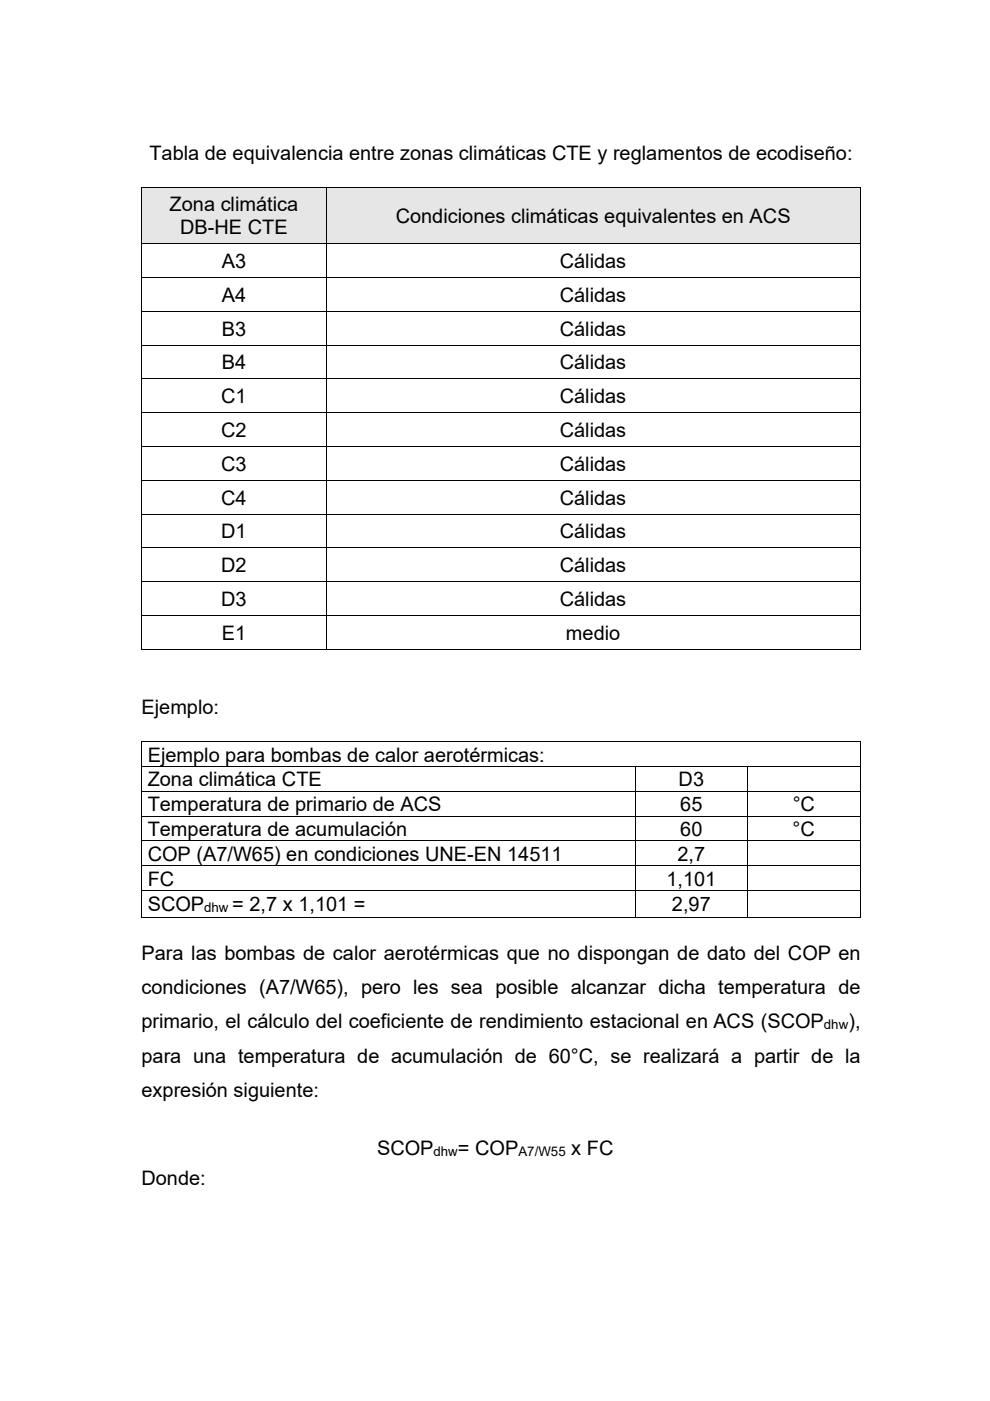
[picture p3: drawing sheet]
<svg xmlns="http://www.w3.org/2000/svg" width="210mm" height="297mm" viewBox="0 0 210 297" stroke-linecap="round" stroke-linejoin="round" font-family="sans-serif">
<defs><g id="words">
<g font-size="4.2">
<text x="31.7" y="33.8">Tabla de equivalencia entre zonas climáticas CTE y reglamentos de ecodiseño:</text>
<text x="36" y="44.8">Zona climática</text>
<text x="83.9" y="47.2">Condiciones climáticas equivalentes en ACS</text>
<text x="38.2" y="49.7">DB-HE CTE</text>
<text x="47" y="56.8">A3</text>
<text x="118.7" y="56.8">Cálidas</text>
<text x="47" y="64">A4</text>
<text x="118.7" y="64">Cálidas</text>
<text x="47" y="71.2">B3</text>
<text x="118.7" y="71.2">Cálidas</text>
<text x="47" y="78.3">B4</text>
<text x="118.7" y="78.3">Cálidas</text>
<text x="46.9" y="85.5">C1</text>
<text x="118.8" y="85.5">Cálidas</text>
<text x="46.9" y="92.6">C2</text>
<text x="118.8" y="92.6">Cálidas</text>
<text x="46.9" y="99.8">C3</text>
<text x="118.8" y="99.8">Cálidas</text>
<text x="46.9" y="107">C4</text>
<text x="118.8" y="107">Cálidas</text>
<text x="46.9" y="114.1">D1</text>
<text x="118.8" y="114.1">Cálidas</text>
<text x="46.9" y="121.3">D2</text>
<text x="118.8" y="121.3">Cálidas</text>
<text x="46.9" y="128.5">D3</text>
<text x="118.8" y="128.5">Cálidas</text>
<text x="47" y="135.6">E1</text>
<text x="120" y="135.6">medio</text>
<text x="30" y="151.4">Ejemplo:</text>
<text x="31.3" y="161.5">Ejemplo para bombas de calor aerotérmicas:</text>
<text x="31.3" y="166.7">Zona climática CTE</text>
<text x="143.9" y="166.7">D3</text>
<text x="31.3" y="172">Temperatura de primario de ACS</text>
<text x="144.3" y="172">65</text>
<text x="168.1" y="172">°C</text>
<text x="31.3" y="177.2">Temperatura de acumulación</text>
<text x="144.3" y="177.2">60</text>
<text x="168.1" y="177.2">°C</text>
<text x="31.3" y="182.5">COP (A7/W65) en condiciones UNE-EN 14511</text>
<text x="143.7" y="182.5">2,7</text>
<text x="31.3" y="187.7">FC</text>
<text x="141.3" y="187.7">1,101</text>
<text x="31.3" y="193.2">SCOP</text>
<text x="49.3" y="193.2">= 2,7 x 1,101 =</text>
<text x="142.5" y="193.2">2,97</text>
<text x="30" y="203.5">Para las bombas de calor aerotérmicas que no dispongan de dato del COP en</text>
<text x="30" y="210.8">condiciones (A7/W65), pero les sea posible alcanzar dicha temperatura de</text>
<text x="30" y="218.1">primario, el cálculo del coeficiente de rendimiento estacional en ACS (SCOP</text>
<text x="179.9" y="218.1">),</text>
<text x="30" y="225.4">para una temperatura de acumulación de 60°C, se realizará a partir de la</text>
<text x="30" y="232.7">expresión siguiente:</text>
<text x="80" y="244.8">SCOP</text>
<text x="97.1" y="244.8">= COP</text>
<text x="121.2" y="244.8">x FC</text>
<text x="30" y="251.2">Donde:</text>
</g>
<g font-size="2.8">
<text x="43.3" y="193.4">dhw</text>
<text x="174.8" y="218.2">dhw</text>
<text x="91.9" y="245">dhw</text>
<text x="110" y="245">A7/W55</text>
</g>
</g></defs>
<g fill="#e7e6e6">
<path d="M30.2 39.8h38.9v11.8h-38.9z"/>
<path d="M31.3 39.8h36.6v5.9h-36.6z"/>
<path d="M31.3 45.7h36.6v5.9h-36.6z"/>
<path d="M69.3 39.8h113.1v11.8h-113.1z"/>
<path d="M70.4 42.2h110.8v7h-110.8z"/>
</g>
<path d="M30 39.6h.2v.2h-.2zM182.4 39.6h.1v.2h-.1zM182.4 137.6h.1v.1h-.1zM30 157.2h.2v.2h-.2zM182.4 157.2h.1v.2h-.1zM182.4 194.4h.1v.2h-.1z" fill="#000"/>
<g fill="none" stroke="#000" stroke-width=".21">
<path d="M30 39.7h152.5M30.1 39.8v11.8M69.2 39.8v11.8M182.5 39.8v11.8M30 51.7h152.5M30 58.9h152.5M30.1 51.8v7M30.1 58.9v7.1M69.2 51.8v7M69.2 58.9v7.1M182.5 51.8v7M182.5 58.9v7.1"/>
<path d="M30 66h152.5M30 73.2h152.5M30.1 66.1v7M30.1 73.3v7M69.2 66.1v7M69.2 73.3v7M182.5 66.1v7M182.5 73.3v7M30 80.3h152.5M30 87.5h152.5M30 94.7h152.5M30.1 80.4v7"/>
<path d="M30.1 87.6v7M30.1 94.8v6.9M69.2 80.4v7M69.2 87.6v7M69.2 94.8v6.9M182.5 80.4v7M182.5 87.6v7M182.5 94.8v6.9M30 101.8h152.5M30 109h152.5M30 116.2h152.5M30.1 101.9v7"/>
<path d="M30.1 109.1v7M30.1 116.2v7M69.2 101.9v7M69.2 109.1v7M69.2 116.2v7M182.5 101.9v7M182.5 109.1v7M182.5 116.2v7M30 123.3h152.5M30 130.5h152.5M30 137.6h39.1M30.1 123.4v7"/>
<path d="M30.1 130.6v7.1M69.2 123.4v7M69.2 130.6v7.1M69.3 137.6h113.1M182.5 123.4v7M182.5 130.6v7.1M30 157.3h152.5M30.1 157.4v5.1M182.5 157.4v5.1M30 162.5h152.5M30 167.8h152.5M30 173.1h152.5"/>
<path d="M30 178.3h152.5M30.1 162.6v5.1M30.1 167.9v5.1M30.1 173.1v5.1M30.1 178.4v5.1M134.7 162.6v5.1M134.7 167.9v5.1M134.7 173.1v5.1M134.7 178.4v5.1M158.6 162.6v5.1M158.6 167.9v5.1M158.6 173.1v5.1"/>
<path d="M158.6 178.4v5.1M182.5 162.6v5.1M182.5 167.9v5.1M182.5 173.1v5.1M182.5 178.4v5.1M30 183.6h152.5M30 188.8h152.5M30 194.5h104.7M30.1 183.7v5M30.1 188.9v5.7M134.7 183.7v5M134.7 188.9v5.7"/>
<path d="M134.8 194.5h23.7M158.6 183.7v5M158.6 188.9v5.7M158.7 194.5h23.7M182.5 183.7v5M182.5 188.9v5.7"/>
</g>
<use href="#words"/>
</svg>
